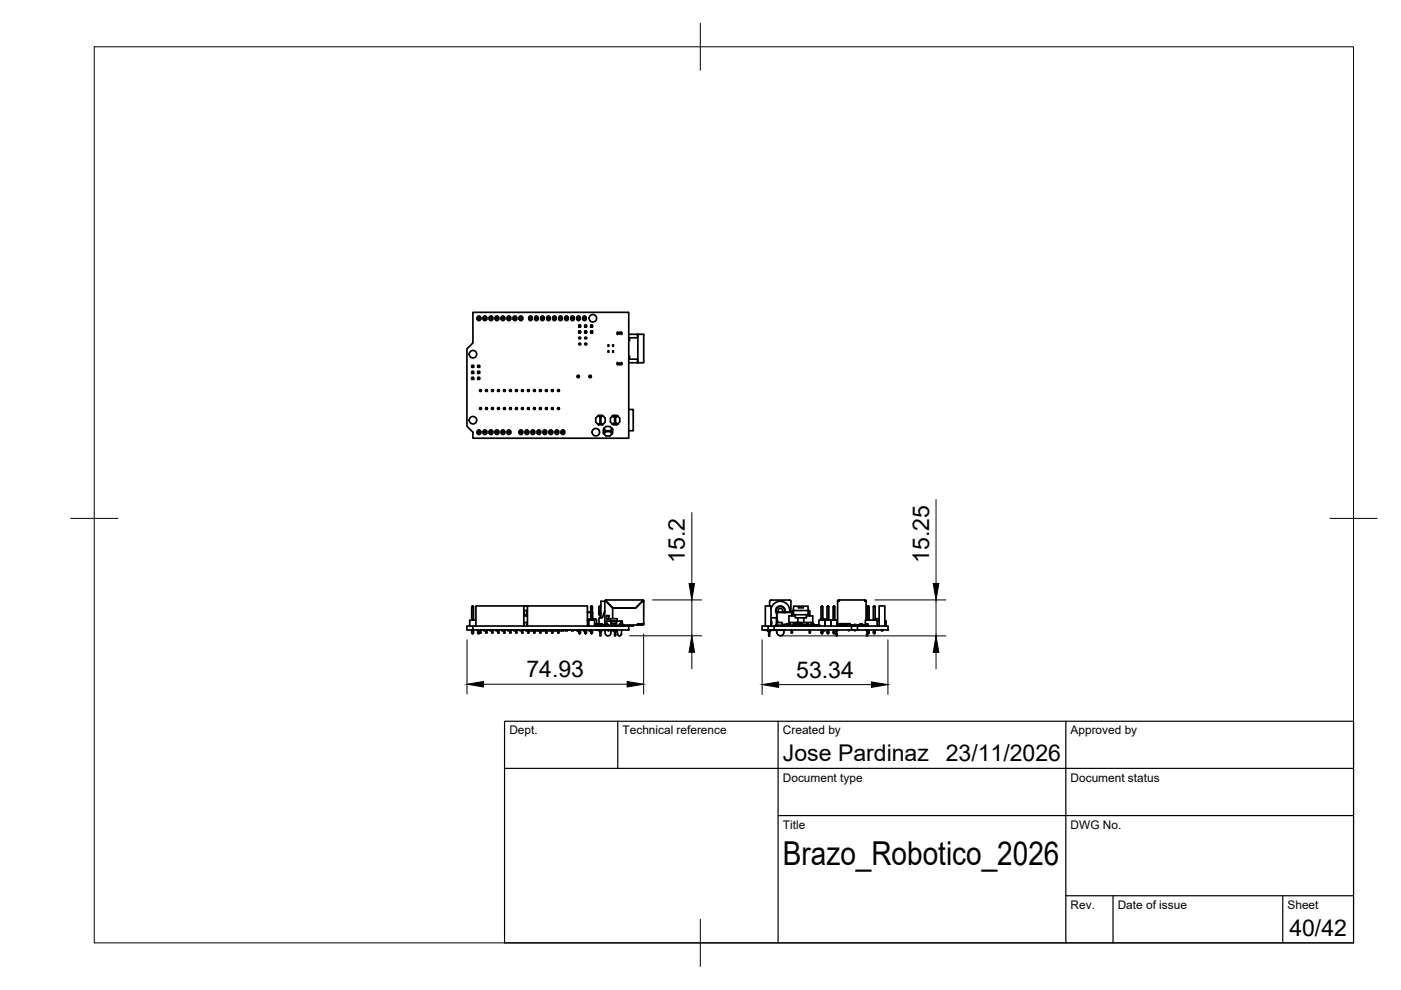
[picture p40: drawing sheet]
<svg xmlns="http://www.w3.org/2000/svg" width="297mm" height="210mm" viewBox="0 0 297 210" stroke-linecap="round" stroke-linejoin="round" font-family="sans-serif">
<defs><g id="words">
<text font-size="7" x="166" y="183.4">Brazo_Robotico_2026</text>
<g font-size="4.9">
<text x="145.2" y="119.3" transform="rotate(-90 145.2 119.3)">15.2</text>
<text x="197" y="119.3" transform="rotate(-90 197 119.3)">15.25</text>
<text x="111.6" y="143.6">74.93</text>
<text x="168.8" y="143.7">53.34</text>
<text x="166" y="161.4">Jose Pardinaz</text>
<text x="200.5" y="161.4">23/11/2026</text>
<text x="273.4" y="198.6">40/42</text>
</g>
<g font-size="2.5">
<text x="108" y="155.7">Dept.</text>
<text x="132" y="155.7">Technical reference</text>
<text x="166" y="155.7">Created by</text>
<text x="227" y="155.7">Approved by</text>
<text x="166" y="165.7">Document type</text>
<text x="227" y="165.7">Document status</text>
<text x="166" y="175.7">Title</text>
<text x="227" y="175.7">DWG No.</text>
<text x="227" y="192.7">Rev.</text>
<text x="237" y="192.7">Date of issue</text>
<text x="273" y="192.7">Sheet</text>
</g>
</g></defs>
<!-- layer: Visible -->
<g fill="none" stroke="#000" stroke-width=".36">
<path d="M100 77.5h.4v.4h-.4zM100 78.8h.4v.4h-.4zM100 77.5l.2 .2M100 78.8l.2 .1M100 78.9v.1M100 77.6v.2M100.2 77.7h.1M100.2 79h.1M100.2 77.7l-.2 .2M100.2 79l-.2 .2M100.2 77.7l.2 .2M100.2 79l.2 .2"/>
<path d="M100.3 66.2h33v26.7h-33v-1.3l-1.3-1.2v-16.4l1.3-1.3zM100.3 78.8h-.2M100.3 77.5h-.2M100.3 79.1h-.2M100.3 77.9h-.2M100.4 78.8l-.2 .1M100.4 77.5l-.2 .2M100.4 78.9v.1M100.4 77.6v.2M101.2 67.3v.4M101.2 67.6a.37 .37 0 0 0 .3 .4 .37 .37 0 0 0 .4-.4M101.2 67.3a.37 .37 0 0 1 .3-.3 .37 .37 0 0 1 .4 .3"/>
<path d="M101.3 77.5h.4v.4h-.4v-.4l.1 .2M101.3 78.8h.4v.4h-.4v-.4l.1 .1M101.3 77.6v.2M101.3 78.9v.1M101.3 67.5l.4 .1M101.3 67.5v.1M101.4 77.7h.1M101.4 78.9h.1M101.4 77.7l-.1 .2M101.4 79l-.1 .2M101.5 77.7l.2 .2M101.5 79l.2 .2"/>
<path d="M101.6 77.5h-.2M101.6 78.8h-.2M101.6 77.9h-.2M101.6 79.1h-.2M101.7 77.5l-.2 .2M101.7 78.8l-.2 .1M101.7 77.6v.2M101.7 78.9v.1M101.7 67.4h-.4M101.7 67.4h.1M101.7 67.5v.1M101.9 67.4v.2"/>
<path d="M101.9 67.3v.1M101.9 67.6v.1M102.4 67.3v.4M102.4 67.6a.37 .37 0 0 0 .4 .4 .37 .37 0 0 0 .4-.4M102.4 67.3a.37 .37 0 0 1 .4-.3 .37 .37 0 0 1 .4 .3M102.6 67.5l.4 .1M102.6 67.5v.1M103 67.4h-.4M103 67.4h.1M103 67.5v.1M103.2 67.4v.2M103.2 67.3v.1"/>
<path d="M103.2 67.6v.1M103.7 67.3v.4M103.7 67.6a.37 .37 0 0 0 .4 .4 .37 .37 0 0 0 .4-.4M103.7 67.3a.37 .37 0 0 1 .4-.3 .37 .37 0 0 1 .4 .3M103.9 67.5l.3 .1M103.9 67.5v.1M104.2 67.4h-.3M104.2 67.4h.1M104.3 67.5l-.1 .1M104.3 67.5v.1M104.5 67.4v.2M104.5 67.3v.1"/>
<path d="M104.5 67.6v.1M105 67.4v.2M105 67.3v.1M105 67.6v.1M105 67.6a.37 .37 0 0 0 .4 .4 .37 .37 0 0 0 .3-.4M105 67.3a.37 .37 0 0 1 .4-.3 .37 .37 0 0 1 .3 .3M105.2 67.4h.4M105.2 67.5h.4M105.2 67.5v.1M105.6 67.5v.1M105.7 67.4v.2M105.7 67.3v.1"/>
<path d="M105.7 67.6v.1M106.3 67.4v.2M106.3 67.3v.1M106.3 67.6v.1M106.3 67.6a.37 .37 0 0 0 .3 .4 .37 .37 0 0 0 .4-.4M106.3 67.3a.37 .37 0 0 1 .3-.3 .37 .37 0 0 1 .4 .3M106.4 67.4h.4M106.4 67.5h.4M106.4 67.5v.1M106.8 67.5v.1M107 67.4v.2M107 67.3v.1"/>
<path d="M107 67.6v.1M107.5 67.4v.2M107.5 67.3v.1M107.5 67.6v.1M107.5 67.6a.37 .37 0 0 0 .4 .4 .37 .37 0 0 0 .4-.4M107.5 67.3a.37 .37 0 0 1 .4-.3 .37 .37 0 0 1 .4 .3M107.7 67.4h.4M107.7 67.5h.4M107.7 67.5v.1M108.1 67.5v.1M108.3 67.4v.2M108.3 67.3v.1"/>
<path d="M108.3 67.6v.1M108.8 67.4v.2M108.8 67.3v.1M108.8 67.6v.1M108.8 67.6a.37 .37 0 0 0 .4 .4 .37 .37 0 0 0 .3-.4M108.8 67.3a.37 .37 0 0 1 .4-.3 .37 .37 0 0 1 .3 .3M109 67.5h.4M109 67.5v.1M109 67.4h.4M109.4 67.5v.1M109.5 67.4v.2M109.5 67.3v.1"/>
<path d="M109.5 67.6v.1M110.1 67.4v.2M110.1 67.3v.1M110.1 67.6v.1M110.1 67.6a.37 .37 0 0 0 .3 .4 .37 .37 0 0 0 .4-.4M110.1 67.3a.37 .37 0 0 1 .3-.3 .37 .37 0 0 1 .4 .3M110.2 67.5h.4M110.2 67.5v.1M110.2 67.4h.4M110.6 67.5v.1M110.8 67.4v.3M110.8 67.3v.1"/>
<path d="M112.1 67.4v.2M112.1 67.3v.1M112.1 67.6v.1M112.1 67.6a.37 .37 0 0 0 .4 .4 .37 .37 0 0 0 .3-.4M112.1 67.3a.37 .37 0 0 1 .4-.3 .37 .37 0 0 1 .3 .3M112.3 67.5l.3 .1M112.3 67.5v.1M112.6 67.4h-.3M112.6 67.4h.1M112.7 67.5l-.1 .1M112.7 67.5v.1M112.8 67.4v.2"/>
<path d="M112.8 67.3v.1M112.8 67.6v.1M113.4 67.4v.2M113.4 67.3v.1M113.4 67.6v.1M113.4 67.6a.37 .37 0 0 0 .3 .4 .37 .37 0 0 0 .4-.4M113.4 67.3a.37 .37 0 0 1 .3-.3 .37 .37 0 0 1 .4 .3M113.5 67.4h.5M113.5 67.5h.5M113.5 67.5v.1M113.9 67.5v.1M114.1 67.4v.2"/>
<path d="M114.1 67.3v.1M114.1 67.6v.1M114.6 67.4v.2M114.6 67.3v.1M114.6 67.6v.1M114.6 67.6a.37 .37 0 0 0 .4 .4 .37 .37 0 0 0 .4-.4M114.6 67.3a.37 .37 0 0 1 .4-.3 .37 .37 0 0 1 .4 .3M114.8 67.5h.4M114.8 67.5v.1M114.8 67.4h.4M115.2 67.5v.1M115.4 67.4v.2"/>
<path d="M115.4 67.3v.1M115.4 67.6v.1M115.9 67.4v.2M115.9 67.3v.1M115.9 67.6v.1M115.9 67.6a.37 .37 0 0 0 .4 .4 .37 .37 0 0 0 .3-.4M115.9 67.3a.37 .37 0 0 1 .4-.3 .37 .37 0 0 1 .3 .3M116.1 67.5h.4M116.1 67.5v.1M116.1 67.4h.4M116.5 67.5v.1M116.6 67.4v.2"/>
<path d="M116.6 67.3v.1M116.6 67.6v.1M117.2 67.4v.2M117.2 67.3v.1M117.2 67.6v.1M117.2 67.6a.37 .37 0 0 0 .3 .4 .37 .37 0 0 0 .4-.4M117.2 67.3a.37 .37 0 0 1 .3-.3 .37 .37 0 0 1 .4 .3M117.3 67.4h.5M117.3 67.5h.5M117.3 67.5v.1M117.8 67.5v.1M117.9 67.4v.2"/>
<path d="M117.9 67.3v.1M117.9 67.6v.1M118.4 67.4v.2M118.4 67.3v.1M118.4 67.6v.1M118.5 67.6a.37 .37 0 0 0 .3 .4 .37 .37 0 0 0 .4-.4M118.5 67.3a.37 .37 0 0 1 .3-.3 .37 .37 0 0 1 .4 .3M118.6 67.4h.4M118.6 67.5l.4 .1M118.6 67.5v.1M119 67.5v.1M119.2 67.4v.2"/>
<path d="M119.2 67.3v.1M119.2 67.6v.1M119.7 67.4v.2M119.7 67.3v.1M119.7 67.6v.1M119.7 67.6a.37 .37 0 0 0 .4 .4 .37 .37 0 0 0 .4-.4M119.7 67.3a.37 .37 0 0 1 .4-.3 .37 .37 0 0 1 .4 .3M119.9 67.4h.4M119.9 67.5l.3 .1M119.9 67.5v.1M120.3 67.5v.1M120.5 67.4v.2"/>
<path d="M120.5 67.3v.1M120.5 67.6v.1M121 67.4v.2M121 67.3v.1M121 67.6v.1M121 67.6a.37 .37 0 0 0 .4 .4 .37 .37 0 0 0 .3-.4M121 67.3a.37 .37 0 0 1 .4-.3 .37 .37 0 0 1 .3 .3M121.2 67.5l.3 .1M121.2 67.5v.1M121.2 67.4h.4M121.6 67.5v.1M121.6 67.5l-.1 .1"/>
<path d="M121.7 67.4v.2M121.7 67.3v.1M121.7 67.6v.1M122.3 67.4v.2M122.3 67.3v.1M122.3 67.6v.1M122.3 67.6a.37 .37 0 0 0 .4 .4 .37 .37 0 0 0 .3-.4M122.3 67.3a.37 .37 0 0 1 .4-.3 .37 .37 0 0 1 .3 .3M122.4 67.5v.1M122.4 67.5l.4 .1M122.4 67.4h.5M122.7 69h.4v.3h-.4z"/>
<path d="M122.7 69l.2 .1M122.7 70.2l.2 .2M122.7 70.3v.2M122.7 69.1v.1M122.8 67.5v.1M122.9 69.2h.1M122.9 70.4h.1M122.9 67.5l-.1 .1M122.9 70.5l-.2 .1M122.9 69.2l-.2 .1M122.9 69.2l.2 .1M122.9 70.5l.2 .1"/>
<path d="M123 70.2h-.2M123 68.9h-.2M123 70.6h-.2M123 69.3h-.2M123 67.4v.2M123 67.3v.1M123 67.6v.1M123.1 70.2v.4h-.4v-.4h.4l-.2 .2M123.1 69l-.2 .1M123.1 70.3v.2M123.1 69.1v.1M123.5 67.4v.2"/>
<path d="M123.5 67.3v.1M123.5 67.6v.1M123.6 67.6a.37 .37 0 0 0 .3 .4 .37 .37 0 0 0 .4-.4M123.6 67.3a.37 .37 0 0 1 .3-.3 .37 .37 0 0 1 .4 .3M123.7 67.5v.1M123.7 67.5l.4 .1M123.7 67.4h.4M124 69h.3v.3h-.3zM124 69l.1 .1M124 70.2l.1 .2M124 70.3v.2M124 69.1v.1"/>
<path d="M124.1 67.5v.1M124.1 69.2h.1M124.2 70.4h.1M124.1 70.5l-.1 .1M124.1 69.2l-.1 .1M124.2 69.2l.1 .1M124.2 70.5l.1 .1M124.2 70.2h-.1M124.2 68.9h-.1M124.2 70.6h-.1M124.2 69.3h-.1M124.3 67.4v.3"/>
<path d="M124.3 67.3v.1M124.3 70.2v.4h-.3v-.4h.3l-.1 .2M124.3 69l-.1 .1M124.4 70.3v.2M124.4 69.1v.1M125.2 69h.4v.3h-.4zM125.2 70.2l.2 .2M125.2 69l.2 .1M125.3 70.3v.2M125.3 69.1v.1M125.4 69.2h.1M125.5 70.4h.1"/>
<path d="M125.4 70.5l-.2 .1M125.4 69.2l-.2 .1M125.5 70.5l.1 .1M125.5 69.2l.1 .1M125.5 70.2h-.1M125.5 68.9h-.1M125.5 70.6h-.1M125.5 69.3h-.1M125.6 70.2v.4h-.4v-.4h.4l-.1 .2M125.6 69l-.1 .1M125.6 70.3v.2M125.6 69.1v.1"/>
<path d="M128.9 74.4h.2v.3h-.2zM128.9 73.1h.2v.3h-.2zM129.9 74.4h.1v.3h-.1zM129.9 73.1h.1v.3h-.1zM130.9 76.8v.1M130.9 70.8v.2M130.9 76.9v.2M130.9 70.8v-.2v.2h.8l.1-.2v.2M130.9 77.1v.1M130.9 70.5l.4 .1M130.9 77.3h.9M130.9 70.5h.9"/>
<path d="M130.9 70.5v.2M130.9 70.5h.1M130.9 77.2h.1M131.3 77v.2h.5M131.3 77.2h-.4M131.3 77l.1 .2M131.3 77l-.4 .1M131.3 70.8v-.2l.1 .2M131.8 77.2h.1M131.8 70.5h.1M131.8 70.5v.2M131.8 70.5l-.4 .1"/>
<path d="M131.8 77.1v.1M131.8 70.8v.2M131.8 76.8v.3l-.4-.1M133.3 76.9h1.9M133.3 70.9h1.9M133.3 76.2h1.9v.7M133.3 71.8h.2v.5h-.2M133.3 75.5h.2v.5h-.2M135.2 70.9v.7h-1.9M135.2 76.7h.1M135.2 71h.1M135.2 71.1h.1"/>
<path d="M135.2 70.9h1.3v6h-1.3zM100 80h.4v.4h-.4zM100 80l.2 .2M100 80.2v.1M100.2 80.3h.1M100.2 80.3l-.2 .1M100.2 80.3l.2 .1M100.3 80h-.2M100.3 80.4h-.2M100.4 80l-.2 .2M100.4 80.2v.1M101.2 91.3a.42 .42 0 0 1 .6 0 .42 .42 0 0 1 0 .6 .42 .42 0 0 1-.6 .1z"/>
<path d="M101.3 80h.4v.4h-.4v-.4l.1 .2M101.3 80.2v.1M101.4 80.2h.1M101.4 80.3l-.1 .1M101.5 80.3l.2 .1M101.6 80h-.2M101.6 80.4h-.2M101.7 80l-.2 .2M101.7 80.2v.1M101.7 91.5l-.4 .1 .1 .1 .3 .1M101.7 91.5v.2M102.5 91.3a.42 .42 0 0 1 .6 0 .42 .42 0 0 1 0 .6 .42 .42 0 0 1-.6 .1z"/>
<path d="M103 91.5h-.4v.2l.4 .1M103 91.5v.2M103.8 91.3a.42 .42 0 0 1 .5 0 .42 .42 0 0 1 0 .6 .42 .42 0 0 1-.5 .1zM104.2 91.5h-.3v.2l.3 .1M104.2 91.5v.2M105 91.3a.42 .42 0 0 1 .6 0 .42 .42 0 0 1 0 .6 .42 .42 0 0 1-.6 .1zM105.2 91.5h.3v.2h-.3zM106.3 91.3a.42 .42 0 0 1 .6 0 .42 .42 0 0 1 0 .6 .42 .42 0 0 1-.6 .1zM106.4 91.5h.4v.2h-.4zM107.6 91.3a.42 .42 0 0 1 .6 0 .42 .42 0 0 1 0 .6 .42 .42 0 0 1-.6 .1zM107.7 91.5h.4v.2h-.4zM110.3 91.5h.3v.2h-.3z"/>
<path d="M110.8 91.5a.41 .41 0 0 0-.5-.3 .41 .41 0 0 0-.2 .6 .37 .37 0 0 0 .3 .3 .37 .37 0 0 0 .4-.3M110.8 91.5v.3M111.4 91.3a.42 .42 0 0 1 .6 0 .42 .42 0 0 1 0 .6 .42 .42 0 0 1-.6 .1zM111.5 91.5l.4 .1v.1l-.4 .1M111.6 91.5v.2M112.7 91.3a.42 .42 0 0 1 .5 0 .42 .42 0 0 1 0 .6 .42 .42 0 0 1-.5 .1zM112.8 91.5l.4 .1v.1l-.4 .1M112.8 91.5v.2M113.9 91.3a.42 .42 0 0 1 .6 0 .42 .42 0 0 1 0 .6 .42 .42 0 0 1-.6 .1zM114.1 91.5h.3M114.1 91.8h.3M114.1 91.5v.2"/>
<path d="M114.4 91.5l.1 .1M114.4 91.6v.1M114.5 91.7h-.1M115.2 91.3a.42 .42 0 0 1 .6 0 .42 .42 0 0 1 0 .6 .42 .42 0 0 1-.6 .1zM115.4 91.5h.3M115.4 91.8h.3M115.4 91.5v.2M115.7 91.5v.1M115.7 91.6v.1M115.7 91.7h.1M116.5 91.3a.42 .42 0 0 1 .5 0 .42 .42 0 0 1 0 .6 .42 .42 0 0 1-.5 .1zM116.6 91.5h.3"/>
<path d="M116.6 91.8h.3M116.6 91.5v.2M117 91.5v.1M117 91.6v.1M117 91.7h.1M117.7 91.5v.3M117.7 91.8a.37 .37 0 0 0 .4 .3 .37 .37 0 0 0 .3-.3M117.7 91.5a.37 .37 0 0 1 .4-.4 .37 .37 0 0 1 .3 .4M117.9 91.5h.3l.1 .2h-.4zM118.4 91.5v.3M119 91.5v.3M119 91.8a.37 .37 0 0 0 .3 .3 .37 .37 0 0 0 .4-.3"/>
<path d="M119 91.5a.37 .37 0 0 1 .3-.4 .37 .37 0 0 1 .4 .4M119.1 91.5h.4v.2h-.3zM119.7 91.5v.3M126.8 88.2l.4 .1M127 91.2v.1M127.2 88.3h.2v1.5h-.2zM127.2 89.8l-.4 .2M127.4 89.8l.4 .2M127.8 88.2l-.4 .1M128.1 90.9l-.2 .1v.8l.6 .6h.8l.6-.6v-.8l-.1-.1-.3 .4M128.1 92h.1M128.1 90.8l.2 .5"/>
<path d="M128.1 90.8v.1M128.3 91.5l-.2 .5M128.3 91.3h1.2v.2h-1.2zM129.5 91.5l.2 .5M129.7 92.1h-.1M129.7 90.8l-.4-.4h-.8l-.4 .4M129.8 90.9h.1M129.8 88.2l.5 .2M129.9 88.2l-.5 .5v.8l.5 .5M129.9 88.2l.1-.1h.8l.2 .1-.5 .2M130.3 88.4h.2v1.3h-.2zM130.3 89.7l-.5 .2"/>
<path d="M130.5 89.7l.5 .2M130.9 88.1v.1M131 88.3l.4 .4v.8l-.6 .6h-.8l-.1-.1M133.3 86.8h1v4.5h-1M100 133.6v.6h.4v-.6M100 131.5v-2.9h.4v2.9M100 128.6l.2-.1 .2 .1M100 134.2l.2 .2 .2-.2M100.3 132.7h33v.9h-33zM100.3 132.7h-1.3v.9h1.3M100.9 131.5h-1.3v1.2M100.9 132.7v-4.2h10.2v4.2"/>
<path d="M101.3 133.6v.6h.4v-.5M101.3 134.2l.1 .2 .3-.2M101.7 133.7v.4M101.9 133.6l-.2 .1-.5-.1M102 133.6l-.1 .6-.2-.1M103 133.7v.4M103.2 133.6l-.2 .1-.6-.1M103.3 133.6l-.1 .6-.2-.1M104.3 133.7v.4M104.5 133.6l-.2 .1-.6-.1M104.5 133.6v.6l-.2-.1M105 133.6l.2 .1h.3l.2 .6 .1-.7"/>
<path d="M105.7 133.6l-.1 .1M106.2 133.6l.2 .1h.4M107 133.6l-.2 .1M107.1 133.6l-.2 .7-.1-.6M107.5 133.6l.2 .1h.4M108.3 133.6l-.2 .1M108.3 133.6l-.1 .7-.1-.6M108.8 133.6l.2 .1h.4M109.5 133.6l-.1 .1M109.6 133.6l-.1 .7-.2-.6M110.1 133.6l.1 .1h.4M110.8 133.6l-.2 .1"/>
<path d="M110.9 133.6l-.1 .7-.2-.6M111.1 128.5h.7M111.1 130.6h.7M111.1 132h.7M111.1 129.4h.1M111.1 132v.5M111.1 130.3h.6M111.3 133.6l.2 .1h.4M111.7 129.4h-.6v1.2M111.7 132.5h.1v.2M111.7 132l.1 .7M111.8 132.7v-4.2h12.7v4.2"/>
<path d="M111.8 129.4h-.1v1.2M111.9 133.6l.1 .7 .1-.7M112.7 133.6l.1 .1h.4M112.8 133.6l-.1 .1h-.4l-.2-.1M113.2 133.6l.1 .7 .1-.7M114 133.6v.1h.4M114.1 133.6l-.2 .1h-.4l-.1-.1M114.4 133.6l.2 .7 .1-.7M115.3 133.6v.1h.4M115.4 133.6l-.2 .1h-.4l-.1-.1M115.7 133.6l.1 .7 .2-.7M116.6 133.6v.1h.4"/>
<path d="M116.7 133.6l-.2 .1h-.4l-.2-.1M117 133.6l.1 .7 .1-.7M117.8 133.6l.1 .1M117.9 133.7h.4M117.9 133.6l-.1 .1h-.5l-.1-.1M118.3 133.6v.6l.2-.1M119.1 133.6v.1M119.2 133.6l-.2 .1h-.4l-.1-.1v.5M119.7 133.6l-.2 .1h-.4M120.5 133.6l-.2 .1h-.4l-.2-.1M121.7 133.6l-.1 .1h-.4l-.2-.1M122.3 133.6l.1 .1"/>
<path d="M122.4 133.6v.1M122.7 134.2l.2 .2 .2-.2M123 133.6l-.2 .1h-.4M123.1 133.6v.6h-.4v-.5M124 134.2l.1 .2 .2-.2M124.3 133.6l-.2 .1h-.4l-.2-.1M124.3 133.6v.6h-.3v-.5M124.5 131.5h.3v1.2v-1.2h1.3v1.2M124.5 129.8h.1M124.5 131.2h.7M124.6 129.8h.6zM124.9 133.6v.1h.3"/>
<path d="M125.2 133.6v.6h.4v-.6M125.2 131.5v-2.9h.4v2.9M125.2 128.6l.2-.1 .2 .1M125.2 134.2l.2 .2 .2-.2M125.6 129.9v1.3h.6l.3 .3M126.1 132.5h.3M126.3 132.7h.1M126.3 133.6h.4M126.4 132.3h.7M126.4 132.6l-.3 .1M126.5 131.5v.8M126.7 133.6h.2"/>
<path d="M126.8 133.6l.3 .3M126.9 133.6h.8M127.1 132.3h.1M127.2 128.6h-.2v1.8h.2M127.2 130.1v.9M127.3 132.7h-1l.1-.4h.7l.1 .4h.4M127.3 132.3l.1 .1M127.4 132.4l.2 .3M127.4 128.5h-.2v1.6h.2M127.4 132.6l.2 .1M127.5 132.3h-.4v.3M127.6 132.3h-.1v.3"/>
<path d="M127.6 132.7h.1M127.6 132.3l.1 .1M127.7 132.4l.2 .3M127.7 132.7h.8M127.7 133.6h.1M127.8 133.6l-.4 .4v.8h-.2l-.1-.9M128 132.6h-.2M128.1 133.6h.1M128.1 133.6l.2 .2a.66 .66 0 0 0 .4 .9 .66 .66 0 0 0 .8-.5M128.2 127.4l.3 .1zM128.2 127.4l.1 5.1M128.2 129.6l-.5 1.4h-.7v1.3"/>
<path d="M128.2 127.5h-.8v3.5M128.2 132.4l-.2 .2M128.2 132.6h.1M128.3 132.6l-.4 .1M128.3 133.6h.1M128.3 132.5v.1M128.4 132.6l-.1 .1M128.4 132.5h.3M128.4 132.5v.2M128.4 132.6h.1M128.4 127.4h.1M128.5 127.2v.2z"/>
<path d="M128.5 127.5l1.4 1.4v2.3M128.5 127.4l-.1 .1M128.5 133.6h.1M128.6 130.5h.5v.8h-.5zM128.7 132.1v.6h2.9v-.6M128.7 132.4l-.4 .1M128.7 132.5h-.3M128.8 132.7h.1M128.9 133.6v.1h.2v-.1M128.9 133.6h-1.1M129.1 133.6h.7M129.3 132.7h.1"/>
<path d="M129.3 133.6h.1M129.4 131.7v-.5h1.5v.5M129.4 133.6h.1M129.5 131.8h1.2v.5h-1.2zM129.5 131.7v.1M129.6 131.8v.4h1v-.4M129.7 132.7h.1M129.7 133.6h.1M129.7 133.6l-.2 .2v.4M129.8 133.6h-.1M129.8 133.6h.1M129.9 133.6h-.1"/>
<path d="M129.9 128.9h.5M129.9 133.6v.1h.1v-.1M130 133.6h.9l-.3 .3M130 133.7l.3 .4M130.2 132.7h.1M130.4 128.9h.1M130.6 133.9l-.1 .9h-.2v-.7M130.7 131.7l-1.2 .1M130.8 133.6h.1M130.9 132.7h.1M130.9 133.6v.1a.77 .77 0 0 0 .4 1.1M131.3 134.8h.1"/>
<path d="M131.6 132.4l.4 .1M131.6 132.5l.2 .1M131.7 131.7v.3l-.6 .6h-2l-.5-.6v-.3l3.3 .1M131.7 131.8h.2M131.8 133.6v.9l-.4 .3M131.8 132.7h.7M131.8 132.3v.1M131.8 132.6l.2 .1M131.8 132.6v.1M131.8 131.8v.6M131.8 132.6h.1M131.9 132.4h.1"/>
<path d="M131.9 131.8v.7M131.9 132.5h.1M132 132.5l.3 .2M133.5 132.5v.2h-.2M134.3 132.5v.2h-.8M136.2 127.4h.1M136.2 127.5l-1.4 1.4h-4.4M136.2 127.2v.2l-1.5 1.5h-4.7l-1.5-1.5M136.2 127.2h-7.7l-.3 .2M136.2 127.2l.1 .3M136.3 127.4h.1M136.3 127.2l.2 .2"/>
<path d="M136.3 127.5h-.1M136.3 127.4h.2M136.3 132.3h-1.1v.2h1.1l.2-.2M136.5 127.4l-.3 .1M136.5 127.4v4.9h-1.3v.2h-3.2l-.1-.2M162.1 133.6h.4M162.5 133.6l.3 .1M162.5 133.6h.1M162.6 133.6l.2 .1M162.7 133.6h-.2M162.7 133.6h.3M162.8 133.7h.2"/>
<path d="M162.8 133.7l.2 .3v.8h.2v-.7M162.9 132.7h-1.3v.9h1.3M163.2 133.6l-.2 .1M163.2 127.5v1M163.2 127.5l.2-.3 4.2 .1 .1 2.5M163.5 132.1h.1l-.1 .4M163.5 131.6l.1 .5M163.5 132.7h.1M163.5 131h1.1v1.5M163.5 129.1a2 2 0 0 1 2.1-1.6 2 2 0 0 1 1.8 2M163.5 132.7v-4.2h-1.2v4.2M163.5 133.6h.1"/>
<path d="M163.6 132.5l-.1 .1M163.7 133.6h.1M163.7 133.6l-.4 .2-.1 .3M164.1 132.7h-1.2v.9h1.2h-1.1M164.4 133.6h.1M164.5 133.6l.2 .2a.77 .77 0 0 0 .6 .9 .77 .77 0 0 0 .9-.6M164.7 132.5l-.4 .2M164.7 132.6h2.9M164.7 132.6v-.6h1.1v.4l1.4-.2v.4M164.7 132h.1M164.8 131.9l-.1 .1M164.8 129.8l3.1 .1"/>
<path d="M164.8 129.8h1M164.9 129.8l-.2 .2 .1 1.8M165 133.6h1.2M165 133.6h-.5M165 133.6h.1M165.1 132.7h-.8M165.1 132.6v.1M165.5 132.6v.1M165.8 129.8h.5M165.8 129.8a.5 .5 0 0 0 0-.7 .5 .5 0 0 0-.7 0 .5 .5 0 0 0 0 .7M165.8 132.7h.4M165.8 132.6v.1"/>
<path d="M165.8 133.6h.1M166.2 132.6v.1M166.3 129.8a.9 .9 0 0 0-1-1.2 .9 .9 0 0 0-.6 1.4M166.3 129.8h.9M166.3 133.6l-.1 .2v.3M166.4 129.8a1.01 1.01 0 0 0-1.1-1.3 1.01 1.01 0 0 0-.6 1.6v1.9M166.4 133.6h-.1M166.8 132.6v.1M167 132.6v.1M167.2 132.2h.3M167.3 130.6h1.3v.4h.6v1h-1.9zM167.4 129.8v-.3h.2v.3"/>
<path d="M167.5 132l.1 .7M167.6 132.7h.1M167.7 133.6l.2 .7 .1-.7M167.9 129.7v.9M168 129.7v.9M168.1 132.7h.2M168.2 132.6l.1 .1M168.2 132.5h-.7l.2 .2M168.2 129.6l-.2 .1M168.2 132.5l-.2 .2M168.2 132v.5M168.5 132.3h1.4"/>
<path d="M168.5 132.2v-.2h1.4v.2M168.5 132.3l.1 .4M168.5 132.3h.1M168.5 132.7h.1M168.6 132.7h.9M168.6 132.7h.1M168.6 132.2h.2v.5h-.2zM168.8 132h.1M168.8 132.3h.8M169 132.7h.1M169.1 132.7h.1M169.1 132.7h.2"/>
<path d="M169.2 131h1.8v-.4h1.3v1.4h-3.1M169.3 128.5h-1l-.1 .9h3.3l.2 .3M169.3 128.5h1v.4h-1zM169.3 132.7h.1M169.4 132.7h.1M169.5 132.7h.1M169.6 132.2h.2v.5h-.2zM169.8 132.3h.1M169.9 132.7h.1M169.9 132.7h.8M169.9 132.5h.2M169.9 132.4h.2"/>
<path d="M169.9 132.3v.4h-.4M170.1 132.6v.1M170.1 132.7h.1M170.3 128.5h1v1.8h-3l-.1-.9-.3 .3M170.4 131v1M170.5 132.6v-.2h-.4v.2l.4 .1M170.5 132.5h.7M170.5 132.4h.5M171 132.4v.3h.2M171 132.4h.3M171.2 132.7h-.1M171.2 132.7h.2"/>
<path d="M171.2 132.7h.1M171.2 132.4h.1v.2h-.1zM171.2 132.6v.1M171.3 132.5h.7M171.3 132.7h.1M171.3 132.7h.2M171.3 132.5l.3 .2M171.3 132v.5M171.3 132.6v.1M171.3 132.2h-.3v.2M171.4 129.6l.2 .1M171.4 132.7h.1"/>
<path d="M171.6 133.6l.1 .7 .1-.7M171.6 129.7v.9M171.7 129.7v.9M172 132.6h-.1M172 132.7h.2M172 132.6v.1M172 132.5l-.1 .2h.1M172 132.5h.2M172 132.4h.5M172 132v.5M172 132.2h.5v.2M172.1 132.7h.3"/>
<path d="M172.1 132.7h.1M172.2 132.4h.1v.2h-.1zM172.2 132.7h-.1M172.2 132.6v.1M172.3 132.7h.1M172.3 132.5h.2M172.3 132.6v.1M172.5 132.5v.2h-.2M172.5 132.4v.1M172.7 132.5l.9 .1M173 132.7h.1M173 132.6h.2"/>
<path d="M173 132.6h-.2v.1h.2M173.1 132.5h.2M173.2 132.6h.2M173.3 132.7h.1M173.4 132.7h.1M173.4 132.6v.1M173.5 132.5h.1M173.5 132.7l.1-1.2h1.3v1.2v-1.2h1.3v1.2v-1.2h1.2v1.2M173.6 132.6h-.2M173.6 132.5v.2M173.6 132.5h-.9v.2M174.1 131.2h.1"/>
<path d="M174.1 131.2l-.3 .3M174.1 133.6v.6h.4v-.6M174.1 131.5v-2.9h.4v2.9M174.1 128.6l.1-.1 .3 .1M174.1 134.2l.1 .2 .3-.2M174.5 133.6v.1h.4v-.1M175.3 133.6v.6h.4v-.6M175.3 131.5v-2.9h.4v2.9M175.3 128.6l.2-.1 .2 .1M175.3 134.2l.2 .2 .2-.2M175.4 131.2h-.9M176.6 133.6v.6h.4v-.6"/>
<path d="M176.6 131.5v-2.9h.4v2.9M176.6 128.6l.2-.1 .2 .1M176.6 134.2l.2 .2 .2-.2M177.3 134.4h.1M177.4 133.6l-.2 .4 .1 .4M177.4 132.3l.2 .4-.1-.3M177.4 132.7h.3M177.6 132.5h1.7M177.6 127.4v.1M177.6 132.5v.2M177.7 133.6a.67 .67 0 0 0-.2 .9v.3h-.2v-.4M177.7 132.6v.1"/>
<path d="M177.8 127.4h.1M177.8 127.2l-.2 .2h.2M177.8 127.2v.2l-.2 .1v5M177.8 127.2h5.6M177.9 132.7h-.1M178 132.7h-.2M178 132.7h.2M178 132.6h.2M178 132.6h-.2v.1M178 132.6v.1M178 132.7h.1M178.1 132.5h.1"/>
<path d="M178.1 132.7h.1M178.2 132.6h.2M178.2 132.6v.1M178.2 132.7h.2M178.4 132.7h.1M178.4 132.6h.2M178.4 132.6v.1M178.5 132.7h-.1M178.6 132.5h-.2v-.2h.6v.2M178.6 132.6l-.2 .1M178.6 132.6h.2M178.7 132.7h.1"/>
<path d="M178.8 132.6h.2M178.8 132.5h.1M178.8 132.6v.1M179 132.6l-.2 .1M179 132.6h.2v.1M179 132.7h.1M179.1 132.7h-.1M179.1 132.7h.1M179.3 132.6l.1 .1M179.3 132.5l.1 .2M179.3 132.5h-1.6v.2M179.4 132.7h.1"/>
<path d="M179.5 132.7h.1M179.6 132.7h.1M179.6 132.6v-.3h.6v.3M179.6 132.6l-.1 .1M179.6 132.7a.34 .34 0 0 1 .6 0M179.6 132.7h.2M179.7 132.6l-.1 .1M179.8 133.6h.1M179.8 133.6l.2 .1 .1-.1M180 132.7h.3M180.1 132.6h.1M180.1 133.6h.1"/>
<path d="M180.2 132.7h.1M180.2 132.6v.1M180.2 132.5l.1 .1M180.2 132.6l.1 .1M180.3 132.6v.1M180.3 132.7h.1M180.3 132.6l-.1-.4h-2.5v.5M180.3 132.6h.2M180.3 132.5h.1M180.3 132.5h2M180.4 132.7h.1M180.5 132.5v.2h-.2"/>
<path d="M180.5 132.5h.1M180.5 132.7h-16.4v.9h16.4M180.6 132.7h.1M180.8 132.6h.2M180.8 132.6h-.2v.1M180.8 132.6v.1M180.8 132.7h-.2M180.8 132.7h.1M180.9 132.7h.1M181 132.6l-.2 .1M181 132.6h.2M181 132.7h.1"/>
<path d="M181.1 132.5h-.2M181.1 132.4h.4M181.1 132.5h.4M181.1 133.6h.1M181.1 133.6l.1 .1 .2-.1M181.2 132.7h.1M181.2 132.6h.2M181.2 132.6v.1M181.2 132.5h.2M181.4 132.6l-.2 .1M181.4 132.6h.2M181.4 133.6h.1"/>
<path d="M181.4 132.7h.1M181.5 132.7h-.1M181.5 132.7h.1M181.6 132.6h.2M181.6 132.5h.1M181.8 132.6h.1l.1 .1h-1.5v.9h1.3M181.8 132.7h6.5v.9h-6.5zM182.1 132.5v.2M182.1 132.5l-1.8 .1M182.1 132.5h.1M182.2 132.5v.2M182.3 132.7h.1"/>
<path d="M182.3 132.3h.6v.3M182.3 132.3v.3M182.4 132.3h.4M182.4 132.6l-.1 .1M182.6 132.7h-.3M182.7 132.7h.2M182.8 132.6h.1M182.9 132.6v.1M182.9 132.6l-.3-.1-.3 .2M182.9 132.7h.1M182.9 132.7h.4M182.9 132.5h.6v.2"/>
<path d="M183.4 127.2l.2 .2h-.2M183.4 127.2v.2l.2 .1M183.4 127.4h.1M183.5 132.7v-1.2h2.5v1.2M183.5 132.7h.1M183.5 133.6a.85 .85 0 0 1 .2 1v.2h.2l.1-.4M183.6 132.7h.5M183.6 132.5v.2zM183.6 127.4v4.1M183.7 132.4l-.1 .3M183.8 133.6h.1M183.9 133.6v.6h.4v-.6"/>
<path d="M183.9 131.5v-2.9h.4v2.9M183.9 128.6l.1-.1 .3 .1M183.9 134.2l.1 .2 .3-.2M184 134.4h.1M184 134.3v.1M184 132.4l.1 .3-.1-.4h-.4v.2M185.2 133.6v.6h.3v-.6M185.2 128.6h.3v2.9v-.3h.9M185.2 128.6l.1-.1 .2 .1M185.2 134.2l.1 .2 .2-.2M185.2 128.6v2.9M186 132.7h.4"/>
<path d="M186 131.8h.4M186 131.7h.4M186.4 132.7v-4.2h1.2v4.2M186.7 133.6a.32 .32 0 0 0 .3 .2 .32 .32 0 0 0 .3-.2M186.8 133.6h.3M187.1 133.6h.1M187.6 132.7h.2M187.6 131.8h.2v.9M187.6 131.7h.2M187.6 132.6l.1 .1M187.8 132h.1M187.8 131.7v.9"/>
<circle cx="100.3" cy="75.1" r=".79"/>
<circle cx="122.6" cy="79.8" r=".2"/>
<circle cx="122.6" cy="79.8" r=".24"/>
<circle cx="122.9" cy="72.9" r=".2"/>
<circle cx="122.9" cy="71.7" r=".2"/>
<circle cx="124.2" cy="71.7" r=".2"/>
<circle cx="124.2" cy="72.9" r=".2"/>
<circle cx="125.1" cy="79.8" r=".2"/>
<circle cx="125.1" cy="79.8" r=".24"/>
<circle cx="125.7" cy="67.5" r=".79"/>
<circle cx="100.3" cy="89.1" r=".79"/>
<circle cx="101.9" cy="86.6" r=".2"/>
<circle cx="101.9" cy="82.8" r=".2"/>
<circle cx="101.9" cy="82.8" r=".12"/>
<circle cx="101.9" cy="86.6" r=".12"/>
<circle cx="103.1" cy="86.6" r=".2"/>
<circle cx="103.1" cy="82.8" r=".2"/>
<circle cx="103.1" cy="86.6" r=".12"/>
<circle cx="103.1" cy="82.8" r=".12"/>
<circle cx="104.4" cy="86.6" r=".12"/>
<circle cx="104.4" cy="82.8" r=".12"/>
<circle cx="104.4" cy="86.6" r=".2"/>
<circle cx="104.4" cy="82.8" r=".2"/>
<circle cx="105.7" cy="82.8" r=".12"/>
<circle cx="105.7" cy="86.6" r=".12"/>
<circle cx="105.7" cy="82.8" r=".2"/>
<circle cx="105.7" cy="86.6" r=".2"/>
<circle cx="106.9" cy="82.8" r=".12"/>
<circle cx="106.9" cy="86.6" r=".12"/>
<circle cx="106.9" cy="86.6" r=".2"/>
<circle cx="106.9" cy="82.8" r=".2"/>
<circle cx="108.2" cy="86.6" r=".2"/>
<circle cx="108.2" cy="82.8" r=".2"/>
<circle cx="108.2" cy="86.6" r=".12"/>
<circle cx="108.2" cy="82.8" r=".12"/>
<circle cx="109.5" cy="82.8" r=".2"/>
<circle cx="109.5" cy="86.6" r=".2"/>
<circle cx="109.5" cy="82.8" r=".12"/>
<circle cx="109.5" cy="86.6" r=".12"/>
<circle cx="110.8" cy="82.8" r=".12"/>
<circle cx="110.8" cy="86.6" r=".12"/>
<circle cx="110.8" cy="82.8" r=".2"/>
<circle cx="110.8" cy="86.6" r=".2"/>
<circle cx="112" cy="82.8" r=".12"/>
<circle cx="112" cy="86.6" r=".12"/>
<circle cx="112" cy="86.6" r=".2"/>
<circle cx="112" cy="82.8" r=".2"/>
<circle cx="113.3" cy="82.8" r=".12"/>
<circle cx="113.3" cy="86.6" r=".12"/>
<circle cx="113.3" cy="82.8" r=".2"/>
<circle cx="113.3" cy="86.6" r=".2"/>
<circle cx="114.6" cy="86.6" r=".2"/>
<circle cx="114.6" cy="82.8" r=".2"/>
<circle cx="114.6" cy="82.8" r=".12"/>
<circle cx="114.6" cy="86.6" r=".12"/>
<circle cx="115.8" cy="82.8" r=".2"/>
<circle cx="115.8" cy="86.6" r=".2"/>
<circle cx="115.8" cy="82.8" r=".12"/>
<circle cx="115.8" cy="86.6" r=".12"/>
<circle cx="117.1" cy="82.8" r=".12"/>
<circle cx="117.1" cy="86.6" r=".12"/>
<circle cx="117.1" cy="86.6" r=".2"/>
<circle cx="117.1" cy="82.8" r=".2"/>
<circle cx="118.4" cy="82.8" r=".12"/>
<circle cx="118.4" cy="86.6" r=".12"/>
<circle cx="118.4" cy="86.6" r=".2"/>
<circle cx="118.4" cy="82.8" r=".2"/>
<circle cx="126.3" cy="91.6" r=".79"/>
<circle cx="127.3" cy="89.1" r="1.07"/>
</g>
<g fill="#000">
<circle cx="101.2" cy="133.6" r=".18"/>
<circle cx="101.9" cy="133.6" r=".18"/>
<circle cx="102.4" cy="133.6" r=".18"/>
<circle cx="103.2" cy="133.6" r=".18"/>
<circle cx="103.7" cy="133.6" r=".18"/>
<circle cx="104.5" cy="133.6" r=".18"/>
<circle cx="105" cy="133.6" r=".18"/>
<circle cx="105.7" cy="133.6" r=".18"/>
<circle cx="106.3" cy="133.6" r=".18"/>
<circle cx="107" cy="133.6" r=".18"/>
<circle cx="107.5" cy="133.6" r=".18"/>
<circle cx="108.3" cy="133.6" r=".18"/>
<circle cx="108.8" cy="133.6" r=".18"/>
<circle cx="109.5" cy="133.6" r=".18"/>
<circle cx="110.1" cy="133.6" r=".18"/>
<circle cx="110.8" cy="133.6" r=".18"/>
<circle cx="111.3" cy="133.6" r=".18"/>
<circle cx="112.1" cy="133.6" r=".18"/>
<circle cx="112.8" cy="133.6" r=".18"/>
<circle cx="113.4" cy="133.6" r=".18"/>
<circle cx="114.1" cy="133.6" r=".18"/>
<circle cx="114.6" cy="133.6" r=".18"/>
<circle cx="115.4" cy="133.6" r=".18"/>
<circle cx="115.9" cy="133.6" r=".18"/>
<circle cx="116.6" cy="133.6" r=".18"/>
<circle cx="117.2" cy="133.6" r=".18"/>
<circle cx="117.9" cy="133.6" r=".18"/>
<circle cx="118.4" cy="133.6" r=".18"/>
<circle cx="119.2" cy="133.6" r=".18"/>
<circle cx="119.7" cy="133.6" r=".18"/>
<circle cx="120.5" cy="133.6" r=".18"/>
<circle cx="121" cy="133.6" r=".18"/>
<circle cx="121.7" cy="133.6" r=".18"/>
<circle cx="122.3" cy="133.6" r=".18"/>
<circle cx="123" cy="133.6" r=".18"/>
<circle cx="123.5" cy="133.6" r=".18"/>
<circle cx="124.3" cy="133.6" r=".18"/>
<circle cx="124.5" cy="131.5" r=".18"/>
<circle cx="126.1" cy="132.7" r=".18"/>
<circle cx="126.4" cy="132.3" r=".18"/>
<circle cx="128.3" cy="132.5" r=".18"/>
<circle cx="130.2" cy="132.7" r=".18"/>
<circle cx="131.8" cy="132.3" r=".18"/>
<circle cx="136.3" cy="132.3" r=".18"/>
<circle cx="164.8" cy="129.8" r=".18"/>
<circle cx="165.8" cy="129.8" r=".18"/>
<circle cx="166.1" cy="129.8" r=".18"/>
<circle cx="166.2" cy="129.8" r=".18"/>
<circle cx="166.5" cy="129.8" r=".18"/>
<circle cx="166.6" cy="129.8" r=".18"/>
<circle cx="168.6" cy="132.7" r=".18"/>
<circle cx="168.8" cy="132.7" r=".18"/>
<circle cx="169.6" cy="132.7" r=".18"/>
<circle cx="169.8" cy="132.7" r=".18"/>
<circle cx="170.1" cy="132.7" r=".18"/>
<circle cx="170.5" cy="132.7" r=".18"/>
<circle cx="171.3" cy="132.5" r=".18"/>
<circle cx="171.3" cy="132.6" r=".18"/>
<circle cx="172.3" cy="132.6" r=".18"/>
<circle cx="173.1" cy="132.5" r=".18"/>
<circle cx="173.3" cy="132.5" r=".18"/>
<circle cx="173.5" cy="132.5" r=".18"/>
<circle cx="173.6" cy="132.5" r=".18"/>
<circle cx="173.6" cy="132.6" r=".18"/>
<circle cx="177.7" cy="132.7" r=".18"/>
<circle cx="177.8" cy="127.4" r=".18"/>
<circle cx="178.1" cy="132.5" r=".18"/>
<circle cx="178.2" cy="132.7" r=".18"/>
<circle cx="178.4" cy="132.5" r=".18"/>
<circle cx="178.5" cy="132.5" r=".18"/>
<circle cx="178.8" cy="132.5" r=".18"/>
<circle cx="180" cy="132.7" r=".18"/>
<circle cx="180.9" cy="132.5" r=".18"/>
<circle cx="181.2" cy="132.5" r=".18"/>
<circle cx="181.3" cy="132.5" r=".18"/>
<circle cx="181.6" cy="132.5" r=".18"/>
<circle cx="182.3" cy="132.7" r=".18"/>
<circle cx="183.5" cy="127.4" r=".18"/>
</g>
<!-- layer: BORDER -->
<path d="M20 9.9h267v190h-267zM148.5 4.9v10M15 109.9h10M282 109.9h10M148.5 194.9v10" fill="none" stroke="#000" stroke-width=".21"/>
<!-- layer: TITLEBLOCK -->
<path d="M107 152.9h180v47h-180zM131 152.9v10M165 152.9v47M226 152.9v47M107 162.9h180M165 172.9h122M226 189.9h61M236 189.9v10M272 189.9v10" fill="none" stroke="#000" stroke-width=".25"/>
<!-- layer: FD_Dimensions -->
<g fill="none" stroke="#000" stroke-width=".21">
<path d="M146.7 108.7v15M198.5 105.9v17.8M99 135.7v11.5M133.5 134.8h15.3M136.5 134.4v12.8M138.3 127.2h10.5M146.7 127.2v7.6M146.7 138.3v3.5M161.6 135.7v11.5M165.3 134.8h35.3M185.5 127.2h15.1M188.3 135.7v11.5"/>
<path d="M198.5 127.2v7.6M198.5 138.3v3.5M102.5 145.1h30.5M165.1 145.2h19.7"/>
</g>
<path d="M146.7 134.8l.6 3.5h-1.2zM146.1 123.7h1.2l-.6 3.5zM198.5 134.8l.6 3.5h-1.2zM197.9 123.7h1.2l-.6 3.5zM99 145.1l3.5-.6v1.2zM133 144.5l3.5 .6-3.5 .6zM161.6 145.2l3.5-.6v1.1zM184.8 144.6l3.5 .6-3.5 .5z" fill="#000" stroke="#000" stroke-width=".21"/>
<use href="#words"/>
</svg>
